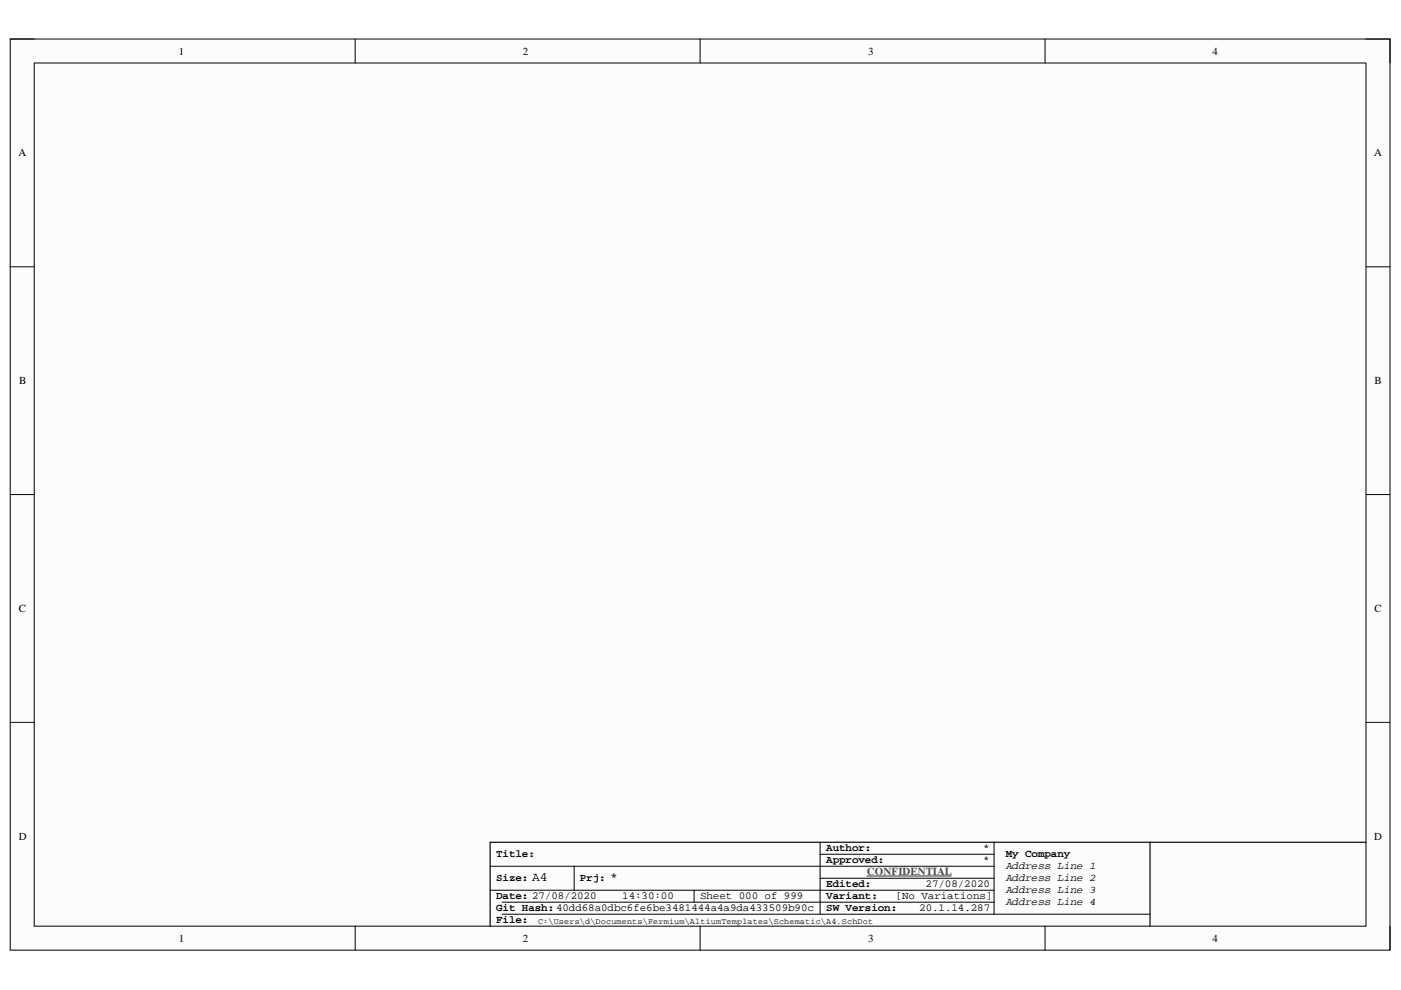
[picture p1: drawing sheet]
<svg xmlns="http://www.w3.org/2000/svg" width="297mm" height="210mm" viewBox="0 0 297 210" stroke-linecap="round" stroke-linejoin="round" font-family="sans-serif">
<defs><g id="words">
<g font-size="2.7">
<text x="112.8" y="186.9">A4</text>
<text x="129.4" y="186.9">*</text>
</g>
<g font-size="2.3">
<text x="37.9" y="11.6">1</text>
<text x="110.9" y="11.6">2</text>
<text x="184.1" y="11.6">3</text>
<text x="257.1" y="11.6">4</text>
<text x="3.9" y="33.1">A</text>
<text x="291.4" y="33.1">A</text>
<text x="4.1" y="81.4">B</text>
<text x="291.5" y="81.4">B</text>
<text x="4" y="129.7">C</text>
<text x="291.5" y="129.7">C</text>
<text x="4" y="178">D</text>
<text x="291.4" y="178">D</text>
<text x="105.2" y="181.7">Title:</text>
<text x="175.2" y="180.5">Author:</text>
<text x="175.2" y="183">Approved:</text>
<text x="208.4" y="183">*</text>
<text x="208.4" y="180.5">*</text>
<text x="213.3" y="181.7">My Company</text>
<text x="213.3" y="184.3">Address Line 1</text>
<text x="105.2" y="186.8">Size:</text>
<text x="105.2" y="190.6">Date: 27/08/2020</text>
<text x="123" y="186.8">Prj:</text>
<text x="131.9" y="190.6">14:30:00</text>
<text x="148.4" y="190.6">Sheet 000 of 999</text>
<text x="175.2" y="190.6">Variant:</text>
<text x="175.2" y="188.1">Edited:</text>
<text x="189.9" y="190.6">[No Variations]</text>
<text x="196.2" y="188.1">27/08/2020</text>
<text x="213.3" y="186.8">Address Line 2</text>
<text x="213.3" y="189.3">Address Line 3</text>
<text x="213.3" y="191.9">Address Line 4</text>
<text x="105.2" y="193.1">Git Hash:40dd68a0dbc6fe6be3481444a4a9da433509b90c</text>
<text x="105.2" y="195.7">File:</text>
<text x="175.2" y="193.1">SW Version:</text>
<text x="194.9" y="193.1">20.1.14.287</text>
<text x="37.9" y="199.7">1</text>
<text x="110.9" y="199.7">2</text>
<text x="184.1" y="199.7">3</text>
<text x="257.1" y="199.7">4</text>
</g>
<text font-size="2.3" fill="#4c4c4c" x="183.8" y="185.5">CONFIDENTIAL</text>
<text font-size="1.8" x="114.1" y="195.9">C:\Users\d\Documents\Fermium\AltiumTemplates\Schematic\A4.SchDot</text>
</g></defs>
<path d="M2.2 8.3h292.5v193.2h-292.5z" fill-rule="evenodd" fill="#fcfcfc"/>
<path d="M2.2 8.3h292.5v193.2h-292.5z" fill="none" stroke="#000" stroke-width=".21"/>
<path d="M7.3 13.4h282.3v183h-282.3z" fill-rule="evenodd" fill="#fcfcfc"/>
<g fill="none" stroke="#000" stroke-width=".21">
<path d="M2.2 8.3h5.1M7.3 13.4h282.3v183h-282.3zM75.3 8.3v5.1M148.4 8.3v5.1M221.6 8.3v5.1M289.6 8.3h5.1v5.1M2.2 56.6h5.1M289.6 56.6h5.1M2.2 104.9h5.1M289.6 104.9h5.1M2.2 153.2h5.1M289.6 153.2h5.1"/>
<path d="M173.9 178.6v15.2M210.8 178.6v15.2M75.3 196.4v5.1M103.9 183.7h106.9M103.9 188.7h106.9M106.5 191.3h104.3M106.5 193.8h137.3M121.7 183.7v5M147.2 188.7v2.6M148.4 196.4v5.1M173.9 181.1h36.9M173.9 186.2h36.9"/>
<path d="M221.6 196.4v5.1M294.7 196.4v5.1"/>
</g>
<path d="M243.8 178.6v17.8M289.6 178.6h-185.7v17.8" fill="none" stroke="#000" stroke-width=".25"/>
<path d="M183.8 185.7h17.9" fill="none" stroke="#4c4c4c" stroke-width=".25"/>
<use href="#words"/>
</svg>
